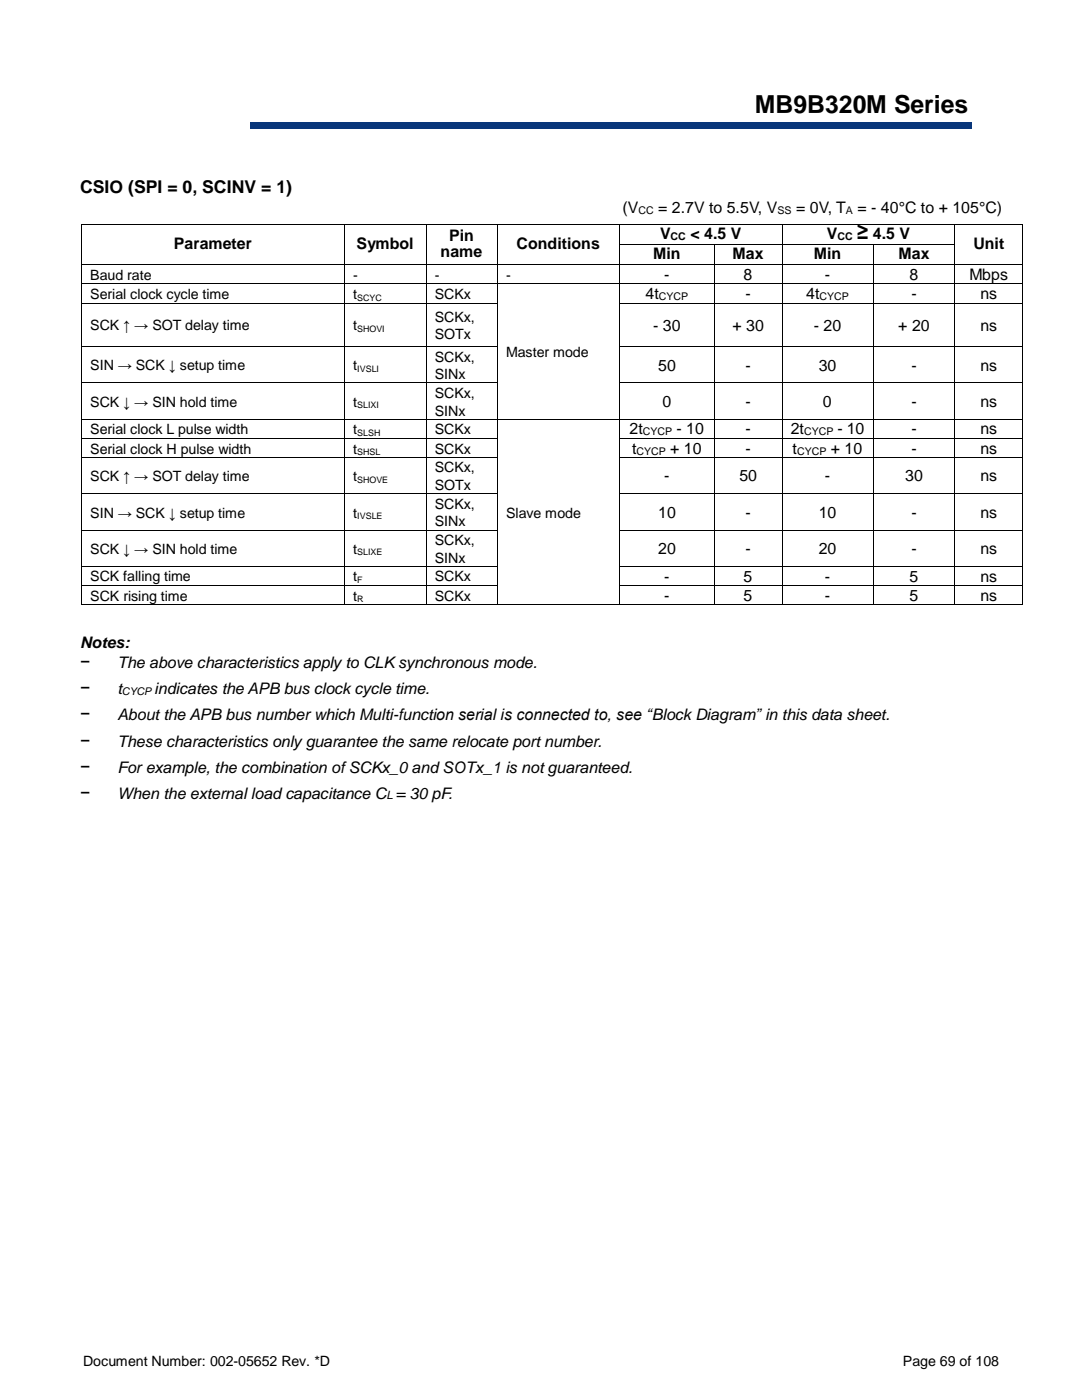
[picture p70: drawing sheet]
<svg xmlns="http://www.w3.org/2000/svg" width="216mm" height="279mm" viewBox="0 0 216 279" stroke-linecap="round" stroke-linejoin="round" font-family="sans-serif">
<defs><g id="words">
<text font-size="5" x="150.7" y="22.6">MB9B320M Series</text>
<text font-size="4.1" x="171.1" y="47.7">≥</text>
<g font-size="3.5">
<text x="16" y="38.6">CSIO (SPI = 0, SCINV = 1)</text>
<text x="16" y="133.3">−</text>
<text x="16" y="138.5">−</text>
<text x="16" y="143.8">−</text>
<text x="16" y="149">−</text>
<text x="16" y="154.3">−</text>
<text x="16" y="159.5">−</text>
</g>
<g font-size="3.2">
<text x="124.2" y="42.5">(V</text>
<text x="131.3" y="42.5">= 2.7V to 5.5V, V</text>
<text x="131.7" y="47.7">V</text>
<text x="137.8" y="47.7">&lt; 4.5 V</text>
<text x="158.9" y="42.5">= 0V, T</text>
<text x="165" y="47.7">V</text>
<text x="171.1" y="42.5">= - 40°C to + 105°C)</text>
<text x="174.2" y="47.7">4.5 V</text>
<text x="34.7" y="49.7">Parameter</text>
<text x="71.1" y="49.7">Symbol</text>
<text x="87.9" y="51.3">name</text>
<text x="89.6" y="48.1">Pin</text>
<text x="103.1" y="49.7">Conditions</text>
<text x="130.4" y="51.7">Min</text>
<text x="146.2" y="51.7">Max</text>
<text x="162.4" y="51.7">Min</text>
<text x="179.3" y="51.7">Max</text>
<text x="194.3" y="49.7">Unit</text>
<text x="128.8" y="59.7">4t</text>
<text x="132.6" y="55.9">-</text>
<text x="148.4" y="55.9">8</text>
<text x="148.8" y="59.7">-</text>
<text x="160.9" y="59.7">4t</text>
<text x="164.6" y="55.9">-</text>
<text x="181.5" y="55.9">8</text>
<text x="181.9" y="59.7">-</text>
<text x="193.5" y="55.9">Mbps</text>
<text x="195.7" y="59.7">ns</text>
<text x="130.4" y="66">- 30</text>
<text x="146.2" y="66">+ 30</text>
<text x="162.4" y="66">- 20</text>
<text x="179.3" y="66">+ 20</text>
<text x="195.7" y="66">ns</text>
<text x="131.3" y="74">50</text>
<text x="148.8" y="74">-</text>
<text x="163.4" y="74">30</text>
<text x="181.9" y="74">-</text>
<text x="195.7" y="74">ns</text>
<text x="132.2" y="81.2">0</text>
<text x="148.8" y="81.2">-</text>
<text x="164.2" y="81.2">0</text>
<text x="181.9" y="81.2">-</text>
<text x="195.7" y="81.2">ns</text>
<text x="125.6" y="86.7">2t</text>
<text x="135" y="86.7">- 10</text>
<text x="148.8" y="86.7">-</text>
<text x="157.8" y="86.7">2t</text>
<text x="167.1" y="86.7">- 10</text>
<text x="181.9" y="86.7">-</text>
<text x="195.7" y="86.7">ns</text>
<text x="126.1" y="90.6">t</text>
<text x="133.8" y="90.6">+ 10</text>
<text x="148.8" y="90.6">-</text>
<text x="158.2" y="90.6">t</text>
<text x="165.8" y="90.6">+ 10</text>
<text x="181.9" y="90.6">-</text>
<text x="195.7" y="90.6">ns</text>
<text x="132.6" y="96.1">-</text>
<text x="147.6" y="96.1">50</text>
<text x="164.6" y="96.1">-</text>
<text x="180.7" y="96.1">30</text>
<text x="195.7" y="96.1">ns</text>
<text x="131.3" y="103.3">10</text>
<text x="148.8" y="103.3">-</text>
<text x="163.4" y="103.3">10</text>
<text x="181.9" y="103.3">-</text>
<text x="195.7" y="103.3">ns</text>
<text x="131.3" y="110.5">20</text>
<text x="148.8" y="110.5">-</text>
<text x="163.4" y="110.5">20</text>
<text x="181.9" y="110.5">-</text>
<text x="195.7" y="110.5">ns</text>
<text x="132.6" y="116.1">-</text>
<text x="132.6" y="119.9">-</text>
<text x="148.4" y="116.1">5</text>
<text x="148.4" y="119.9">5</text>
<text x="164.6" y="116.1">-</text>
<text x="164.6" y="119.9">-</text>
<text x="181.5" y="116.1">5</text>
<text x="181.5" y="119.9">5</text>
<text x="195.7" y="116.1">ns</text>
<text x="195.7" y="119.9">ns</text>
<text x="16" y="129.3">Notes:</text>
<text x="23.4" y="133.3">The above characteristics apply to CLK synchronous mode.</text>
<text x="23.4" y="138.5">t</text>
<text x="23.4" y="143.8">About the APB bus number which Multi-function serial is connected to, see “Block Diagram” in this data sheet.</text>
<text x="30.8" y="138.5">indicates the APB bus clock cycle time.</text>
<text x="23.4" y="149">These characteristics only guarantee the same relocate port number.</text>
<text x="23.4" y="154.3">For example, the combination of SCKx_0 and SOTx_1 is not guaranteed.</text>
<text x="23.4" y="159.5">When the external load capacitance C = 30 pF.</text>
</g>
<g font-size="2.8">
<text x="18" y="55.8">Baud rate</text>
<text x="18" y="59.7">Serial clock cycle time</text>
<text x="70.5" y="55.8">-</text>
<text x="70.5" y="59.7">t</text>
<text x="86.8" y="55.8">-</text>
<text x="86.8" y="59.7">SCKx</text>
<text x="101" y="55.8">-</text>
<text x="18" y="66">SCK ↑ → SOT delay time</text>
<text x="70.5" y="66">t</text>
<text x="86.8" y="64.2">SCKx,</text>
<text x="86.8" y="67.7">SOTx</text>
<text x="101" y="71.3">Master mode</text>
<text x="18" y="73.9">SIN → SCK ↓ setup time</text>
<text x="70.5" y="73.9">t</text>
<text x="86.8" y="72.2">SCKx,</text>
<text x="86.8" y="75.7">SINx</text>
<text x="18" y="81.2">SCK ↓ → SIN hold time</text>
<text x="70.5" y="81.2">t</text>
<text x="86.8" y="79.4">SCKx,</text>
<text x="86.8" y="82.9">SINx</text>
<text x="18" y="86.7">Serial clock L pulse width</text>
<text x="70.5" y="86.7">t</text>
<text x="86.8" y="86.7">SCKx</text>
<text x="18" y="90.5">Serial clock H pulse width</text>
<text x="70.5" y="90.5">t</text>
<text x="86.8" y="90.5">SCKx</text>
<text x="86.8" y="94.3">SCKx,</text>
<text x="18" y="96.1">SCK ↑ → SOT delay time</text>
<text x="70.5" y="96.1">t</text>
<text x="86.8" y="97.8">SOTx</text>
<text x="86.8" y="101.5">SCKx,</text>
<text x="18" y="103.3">SIN → SCK ↓ setup time</text>
<text x="70.5" y="103.3">t</text>
<text x="86.8" y="105">SINx</text>
<text x="101" y="103.3">Slave mode</text>
<text x="18" y="110.5">SCK ↓ → SIN hold time</text>
<text x="70.5" y="110.5">t</text>
<text x="86.8" y="108.8">SCKx,</text>
<text x="86.8" y="112.3">SINx</text>
<text x="18" y="116.1">SCK falling time</text>
<text x="18" y="119.9">SCK rising time</text>
<text x="70.5" y="116.1">t</text>
<text x="70.5" y="119.9">t</text>
<text x="86.8" y="116.1">SCKx</text>
<text x="86.8" y="119.9">SCKx</text>
<text x="16.6" y="272.6">Document Number: 002-05652 Rev. *D</text>
<text x="180.2" y="272.6">Page 69 of 108</text>
</g>
<text font-size="2.3" x="77.1" y="159.5">L</text>
<g font-size="2.1">
<text x="127.4" y="42.7">CC</text>
<text x="133.8" y="47.8">CC</text>
<text x="155.2" y="42.7">SS</text>
<text x="167.1" y="47.8">CC</text>
<text x="168.8" y="42.7">A</text>
<text x="131.5" y="59.9">CYCP</text>
<text x="163.6" y="59.9">CYCP</text>
<text x="128.3" y="86.9">CYCP</text>
<text x="160.5" y="86.9">CYCP</text>
<text x="127" y="90.7">CYCP</text>
<text x="159.1" y="90.7">CYCP</text>
<text x="24.3" y="138.7">CYCP</text>
</g>
<g font-size="1.8">
<text x="71.3" y="60">SCYC</text>
<text x="71.3" y="66.3">SHOVI</text>
<text x="71.3" y="74.3">IVSLI</text>
<text x="71.3" y="81.5">SLIXI</text>
<text x="71.3" y="87.1">SLSH</text>
<text x="71.3" y="90.9">SHSL</text>
<text x="71.3" y="96.4">SHOVE</text>
<text x="71.3" y="103.6">IVSLE</text>
<text x="71.3" y="110.8">SLIXE</text>
<text x="71.3" y="116.4">F</text>
<text x="71.3" y="120.2">R</text>
</g>
</g></defs>
<g fill="#09367a">
<path d="M16 24.3h177.8v1.3h-177.8z" fill-rule="evenodd"/>
<path d="M17.9 24.3h174v1.3h-174z" fill-rule="evenodd"/>
</g>
<g fill="#fff">
<path d="M142.3 12.2h52.9v11.8h-52.9z" fill-rule="evenodd"/>
<path d="M13.6 16.2h36.2v11.3h-36.2z" fill-rule="evenodd"/>
</g>
<g fill="#000">
<path d="M16.2 44.6h.1v.2h-.1z" fill-rule="evenodd"/>
<path d="M16.2 44.6h.1v.2h-.1z" fill-rule="evenodd"/>
<path d="M16.2 48.7h.1v.2h-.1z" fill-rule="evenodd"/>
<path d="M16.2 52.8h.1v.1h-.1z" fill-rule="evenodd"/>
<path d="M16.2 56.6h.1v.1h-.1z" fill-rule="evenodd"/>
<path d="M68.7 44.6h.2v.2h-.2z" fill-rule="evenodd"/>
<path d="M68.7 48.7h.2v.2h-.2z" fill-rule="evenodd"/>
<path d="M68.7 52.8h.2v.1h-.2z" fill-rule="evenodd"/>
<path d="M68.7 56.6h.2v.1h-.2z" fill-rule="evenodd"/>
<path d="M84.9 44.6h.2v.2h-.2z" fill-rule="evenodd"/>
<path d="M84.9 48.7h.2v.2h-.2z" fill-rule="evenodd"/>
<path d="M84.9 52.8h.2v.1h-.2z" fill-rule="evenodd"/>
<path d="M84.9 56.6h.2v.1h-.2z" fill-rule="evenodd"/>
<path d="M99.1 44.6h.2v.2h-.2z" fill-rule="evenodd"/>
<path d="M99.1 48.7h.2v.2h-.2z" fill-rule="evenodd"/>
<path d="M99.1 52.8h.2v.1h-.2z" fill-rule="evenodd"/>
<path d="M99.1 56.6h.2v.1h-.2z" fill-rule="evenodd"/>
<path d="M123.5 44.6h.2v.2h-.2z" fill-rule="evenodd"/>
<path d="M123.5 48.7h.2v.2h-.2z" fill-rule="evenodd"/>
<path d="M123.5 52.8h.2v.1h-.2z" fill-rule="evenodd"/>
<path d="M123.5 56.6h.2v.1h-.2z" fill-rule="evenodd"/>
<path d="M142.5 48.7h.2v.2h-.2z" fill-rule="evenodd"/>
<path d="M142.5 52.8h.2v.1h-.2z" fill-rule="evenodd"/>
<path d="M142.5 56.6h.2v.1h-.2z" fill-rule="evenodd"/>
<path d="M156 44.6h.2v.2h-.2z" fill-rule="evenodd"/>
<path d="M156 48.7h.2v.2h-.2z" fill-rule="evenodd"/>
<path d="M156 52.8h.2v.1h-.2z" fill-rule="evenodd"/>
<path d="M156 56.6h.2v.1h-.2z" fill-rule="evenodd"/>
<path d="M174.2 48.7h.2v.2h-.2z" fill-rule="evenodd"/>
<path d="M174.2 52.8h.2v.1h-.2z" fill-rule="evenodd"/>
<path d="M174.2 56.6h.2v.1h-.2z" fill-rule="evenodd"/>
<path d="M190.5 44.6h.2v.2h-.2z" fill-rule="evenodd"/>
<path d="M190.5 48.7h.2v.2h-.2z" fill-rule="evenodd"/>
<path d="M190.5 52.8h.2v.1h-.2z" fill-rule="evenodd"/>
<path d="M190.5 56.6h.2v.1h-.2z" fill-rule="evenodd"/>
<path d="M204 44.6h.2v.2h-.2z" fill-rule="evenodd"/>
<path d="M204 44.6h.2v.2h-.2z" fill-rule="evenodd"/>
<path d="M204 48.7h.2v.2h-.2z" fill-rule="evenodd"/>
<path d="M204 52.8h.2v.1h-.2z" fill-rule="evenodd"/>
<path d="M204 56.6h.2v.1h-.2z" fill-rule="evenodd"/>
<path d="M16.2 60.4h.1v.2h-.1z" fill-rule="evenodd"/>
<path d="M16.2 69.1h.1v.2h-.1z" fill-rule="evenodd"/>
<path d="M16.2 76.3h.1v.2h-.1z" fill-rule="evenodd"/>
<path d="M68.7 60.4h.2v.2h-.2z" fill-rule="evenodd"/>
<path d="M68.7 69.1h.2v.2h-.2z" fill-rule="evenodd"/>
<path d="M68.7 76.3h.2v.2h-.2z" fill-rule="evenodd"/>
<path d="M84.9 60.4h.2v.2h-.2z" fill-rule="evenodd"/>
<path d="M84.9 69.1h.2v.2h-.2z" fill-rule="evenodd"/>
<path d="M84.9 76.3h.2v.2h-.2z" fill-rule="evenodd"/>
<path d="M99.1 60.4h.2v.2h-.2z" fill-rule="evenodd"/>
<path d="M99.1 69.1h.2v.2h-.2z" fill-rule="evenodd"/>
<path d="M99.1 76.3h.2v.2h-.2z" fill-rule="evenodd"/>
<path d="M123.5 60.4h.2v.2h-.2z" fill-rule="evenodd"/>
<path d="M123.5 69.1h.2v.2h-.2z" fill-rule="evenodd"/>
<path d="M123.5 76.3h.2v.2h-.2z" fill-rule="evenodd"/>
<path d="M142.5 60.4h.2v.2h-.2z" fill-rule="evenodd"/>
<path d="M142.5 69.1h.2v.2h-.2z" fill-rule="evenodd"/>
<path d="M142.5 76.3h.2v.2h-.2z" fill-rule="evenodd"/>
<path d="M156 60.4h.2v.2h-.2z" fill-rule="evenodd"/>
<path d="M156 69.1h.2v.2h-.2z" fill-rule="evenodd"/>
<path d="M156 76.3h.2v.2h-.2z" fill-rule="evenodd"/>
<path d="M174.2 60.4h.2v.2h-.2z" fill-rule="evenodd"/>
<path d="M174.2 69.1h.2v.2h-.2z" fill-rule="evenodd"/>
<path d="M174.2 76.3h.2v.2h-.2z" fill-rule="evenodd"/>
<path d="M190.5 60.4h.2v.2h-.2z" fill-rule="evenodd"/>
<path d="M190.5 69.1h.2v.2h-.2z" fill-rule="evenodd"/>
<path d="M190.5 76.3h.2v.2h-.2z" fill-rule="evenodd"/>
<path d="M204 60.4h.2v.2h-.2z" fill-rule="evenodd"/>
<path d="M204 69.1h.2v.2h-.2z" fill-rule="evenodd"/>
<path d="M204 76.3h.2v.2h-.2z" fill-rule="evenodd"/>
<path d="M16.2 83.6h.1v.2h-.1z" fill-rule="evenodd"/>
<path d="M16.2 87.4h.1v.2h-.1z" fill-rule="evenodd"/>
<path d="M16.2 91.2h.1v.2h-.1z" fill-rule="evenodd"/>
<path d="M16.2 98.5h.1v.2h-.1z" fill-rule="evenodd"/>
<path d="M68.7 83.6h.2v.2h-.2z" fill-rule="evenodd"/>
<path d="M68.7 87.4h.2v.2h-.2z" fill-rule="evenodd"/>
<path d="M68.7 91.2h.2v.2h-.2z" fill-rule="evenodd"/>
<path d="M68.7 98.5h.2v.2h-.2z" fill-rule="evenodd"/>
<path d="M84.9 83.6h.2v.2h-.2z" fill-rule="evenodd"/>
<path d="M84.9 87.4h.2v.2h-.2z" fill-rule="evenodd"/>
<path d="M84.9 91.2h.2v.2h-.2z" fill-rule="evenodd"/>
<path d="M84.9 98.5h.2v.2h-.2z" fill-rule="evenodd"/>
<path d="M99.1 83.6h.2v.2h-.2z" fill-rule="evenodd"/>
<path d="M99.1 87.4h.2v.2h-.2z" fill-rule="evenodd"/>
<path d="M99.1 91.2h.2v.2h-.2z" fill-rule="evenodd"/>
<path d="M99.1 98.5h.2v.2h-.2z" fill-rule="evenodd"/>
<path d="M123.5 83.6h.2v.2h-.2z" fill-rule="evenodd"/>
<path d="M123.5 87.4h.2v.2h-.2z" fill-rule="evenodd"/>
<path d="M123.5 91.2h.2v.2h-.2z" fill-rule="evenodd"/>
<path d="M123.5 98.5h.2v.2h-.2z" fill-rule="evenodd"/>
<path d="M142.5 83.6h.2v.2h-.2z" fill-rule="evenodd"/>
<path d="M142.5 87.4h.2v.2h-.2z" fill-rule="evenodd"/>
<path d="M142.5 91.2h.2v.2h-.2z" fill-rule="evenodd"/>
<path d="M142.5 98.5h.2v.2h-.2z" fill-rule="evenodd"/>
<path d="M156 83.6h.2v.2h-.2z" fill-rule="evenodd"/>
<path d="M156 87.4h.2v.2h-.2z" fill-rule="evenodd"/>
<path d="M156 91.2h.2v.2h-.2z" fill-rule="evenodd"/>
<path d="M156 98.5h.2v.2h-.2z" fill-rule="evenodd"/>
<path d="M174.2 83.6h.2v.2h-.2z" fill-rule="evenodd"/>
<path d="M174.2 87.4h.2v.2h-.2z" fill-rule="evenodd"/>
<path d="M174.2 91.2h.2v.2h-.2z" fill-rule="evenodd"/>
<path d="M174.2 98.5h.2v.2h-.2z" fill-rule="evenodd"/>
<path d="M190.5 83.6h.2v.2h-.2z" fill-rule="evenodd"/>
<path d="M190.5 87.4h.2v.2h-.2z" fill-rule="evenodd"/>
<path d="M190.5 91.2h.2v.2h-.2z" fill-rule="evenodd"/>
<path d="M190.5 98.5h.2v.2h-.2z" fill-rule="evenodd"/>
<path d="M204 83.6h.2v.2h-.2z" fill-rule="evenodd"/>
<path d="M204 87.4h.2v.2h-.2z" fill-rule="evenodd"/>
<path d="M204 91.2h.2v.2h-.2z" fill-rule="evenodd"/>
<path d="M204 98.5h.2v.2h-.2z" fill-rule="evenodd"/>
<path d="M16.2 105.7h.1v.2h-.1z" fill-rule="evenodd"/>
<path d="M16.2 112.9h.1v.2h-.1z" fill-rule="evenodd"/>
<path d="M16.2 116.8h.1v.1h-.1z" fill-rule="evenodd"/>
<path d="M68.7 105.7h.2v.2h-.2z" fill-rule="evenodd"/>
<path d="M68.7 112.9h.2v.2h-.2z" fill-rule="evenodd"/>
<path d="M68.7 116.8h.2v.1h-.2z" fill-rule="evenodd"/>
<path d="M84.9 105.7h.2v.2h-.2z" fill-rule="evenodd"/>
<path d="M84.9 112.9h.2v.2h-.2z" fill-rule="evenodd"/>
<path d="M84.9 116.8h.2v.1h-.2z" fill-rule="evenodd"/>
<path d="M99.1 105.7h.2v.2h-.2z" fill-rule="evenodd"/>
<path d="M99.1 112.9h.2v.2h-.2z" fill-rule="evenodd"/>
<path d="M99.1 116.8h.2v.1h-.2z" fill-rule="evenodd"/>
<path d="M123.5 105.7h.2v.2h-.2z" fill-rule="evenodd"/>
<path d="M123.5 112.9h.2v.2h-.2z" fill-rule="evenodd"/>
<path d="M123.5 116.8h.2v.1h-.2z" fill-rule="evenodd"/>
<path d="M142.5 105.7h.2v.2h-.2z" fill-rule="evenodd"/>
<path d="M142.5 112.9h.2v.2h-.2z" fill-rule="evenodd"/>
<path d="M142.5 116.8h.2v.1h-.2z" fill-rule="evenodd"/>
<path d="M156 105.7h.2v.2h-.2z" fill-rule="evenodd"/>
<path d="M156 112.9h.2v.2h-.2z" fill-rule="evenodd"/>
<path d="M156 116.8h.2v.1h-.2z" fill-rule="evenodd"/>
<path d="M174.2 105.7h.2v.2h-.2z" fill-rule="evenodd"/>
<path d="M174.2 112.9h.2v.2h-.2z" fill-rule="evenodd"/>
<path d="M174.2 116.8h.2v.1h-.2z" fill-rule="evenodd"/>
<path d="M190.5 105.7h.2v.2h-.2z" fill-rule="evenodd"/>
<path d="M190.5 112.9h.2v.2h-.2z" fill-rule="evenodd"/>
<path d="M190.5 116.8h.2v.1h-.2z" fill-rule="evenodd"/>
<path d="M204 105.7h.2v.2h-.2z" fill-rule="evenodd"/>
<path d="M204 112.9h.2v.2h-.2z" fill-rule="evenodd"/>
<path d="M204 116.8h.2v.1h-.2z" fill-rule="evenodd"/>
<path d="M16.2 120.6h.1v.2h-.1z" fill-rule="evenodd"/>
<path d="M16.2 120.6h.1v.2h-.1z" fill-rule="evenodd"/>
<path d="M68.7 120.6h.2v.2h-.2z" fill-rule="evenodd"/>
<path d="M84.9 120.6h.2v.2h-.2z" fill-rule="evenodd"/>
<path d="M99.1 120.6h.2v.2h-.2z" fill-rule="evenodd"/>
<path d="M123.5 120.6h.2v.2h-.2z" fill-rule="evenodd"/>
<path d="M142.5 120.6h.2v.2h-.2z" fill-rule="evenodd"/>
<path d="M156 120.6h.2v.2h-.2z" fill-rule="evenodd"/>
<path d="M174.2 120.6h.2v.2h-.2z" fill-rule="evenodd"/>
<path d="M190.5 120.6h.2v.2h-.2z" fill-rule="evenodd"/>
<path d="M204 120.6h.2v.2h-.2z" fill-rule="evenodd"/>
<path d="M204 120.6h.2v.2h-.2z" fill-rule="evenodd"/>
</g>
<g fill="none" stroke="#000" stroke-width=".2">
<path d="M16.3 44.8v3.9M16.3 48.9v3.9M16.3 52.9v3.7M16.3 56.7v3.7M16.3 44.7h52.4M16.3 52.8h52.4M16.3 56.6h52.4M68.8 44.8v3.9M68.8 48.9v3.9M68.8 52.9v3.7M68.8 56.7v3.7M68.9 44.7h16"/>
<path d="M68.9 52.8h16M68.9 56.6h16M85 44.8v3.9M85 48.9v3.9M85 52.9v3.7M85 56.7v3.7M85.1 44.7h14M85.1 52.8h14M85.1 56.6h14M99.2 44.8v3.9M99.2 48.9v3.9M99.2 52.9v3.7"/>
<path d="M99.2 56.7v3.7M99.3 44.7h24.2M99.3 52.8h24.2M99.3 56.6h24.2M123.6 44.8v3.9M123.6 48.9v3.9M123.6 52.9v3.7M123.6 56.7v3.7M123.7 44.7h32.3M123.7 48.8h18.8M123.7 52.8h18.8M123.7 56.6h18.8"/>
<path d="M142.6 48.9v3.9M142.6 52.9v3.7M142.6 56.7v3.7M142.7 48.8h13.3M142.7 52.8h13.3M142.7 56.6h13.3M156.1 44.8v3.9M156.1 48.9v3.9M156.1 52.9v3.7M156.1 56.7v3.7M156.2 44.7h34.3M156.2 48.8h18"/>
<path d="M156.2 52.8h18M156.2 56.6h18M174.3 48.9v3.9M174.3 52.9v3.7M174.3 56.7v3.7M174.4 48.8h16.1M174.4 52.8h16.1M174.4 56.6h16.1M190.6 44.8v3.9M190.6 48.9v3.9M190.6 52.9v3.7M190.6 56.7v3.7"/>
<path d="M190.7 44.7h13.3M190.7 52.8h13.3M190.7 56.6h13.3M204.1 44.8v3.9M204.1 48.9v3.9M204.1 52.9v3.7M204.1 56.7v3.7M16.3 60.6v8.5M16.3 69.3v7M16.3 76.5v7.1M16.3 60.5h52.4M16.3 69.2h52.4"/>
<path d="M16.3 76.4h52.4M68.8 60.6v8.5M68.8 69.3v7M68.8 76.5v7.1M68.9 60.5h16M68.9 69.2h16M68.9 76.4h16M85 60.6v8.5M85 69.3v7M85 76.5v7.1M85.1 60.5h14M85.1 69.2h14"/>
<path d="M85.1 76.4h14M99.2 60.6v8.5M99.2 69.3v7M99.2 76.5v7.1M123.6 60.6v8.5M123.6 69.3v7M123.6 76.5v7.1M123.7 60.5h18.8M123.7 69.2h18.8M123.7 76.4h18.8M142.6 60.6v8.5M142.6 69.3v7"/>
<path d="M142.6 76.5v7.1M142.7 60.5h13.3M142.7 69.2h13.3M142.7 76.4h13.3M156.1 60.6v8.5M156.1 69.3v7M156.1 76.5v7.1M156.2 60.5h18M156.2 69.2h18M156.2 76.4h18M174.3 60.6v8.5M174.3 69.3v7"/>
<path d="M174.3 76.5v7.1M174.4 60.5h16.1M174.4 69.2h16.1M174.4 76.4h16.1M190.6 60.6v8.5M190.6 69.3v7M190.6 76.5v7.1M190.7 60.5h13.3M190.7 69.2h13.3M190.7 76.4h13.3M204.1 60.6v8.5M204.1 69.3v7"/>
<path d="M204.1 76.5v7.1M16.3 83.8v3.6M16.3 87.6v3.6M16.3 91.4v7.1M16.3 98.7v7M16.3 83.7h52.4M16.3 87.5h52.4M16.3 91.3h52.4M16.3 98.6h52.4M68.8 83.8v3.6M68.8 87.6v3.6M68.8 91.4v7.1"/>
<path d="M68.8 98.7v7M68.9 83.7h16M68.9 87.5h16M68.9 91.3h16M68.9 98.6h16M85 83.8v3.6M85 87.6v3.6M85 91.4v7.1M85 98.7v7M85.1 83.7h14M85.1 87.5h14M85.1 91.3h14"/>
<path d="M85.1 98.6h14M99.2 83.8v3.6M99.2 87.6v3.6M99.2 91.4v7.1M99.2 98.7v7M99.3 83.7h24.2M123.6 83.8v3.6M123.6 87.6v3.6M123.6 91.4v7.1M123.6 98.7v7M123.7 83.7h18.8M123.7 87.5h18.8"/>
<path d="M123.7 91.3h18.8M123.7 98.6h18.8M142.6 83.8v3.6M142.6 87.6v3.6M142.6 91.4v7.1M142.6 98.7v7M142.7 83.7h13.3M142.7 87.5h13.3M142.7 91.3h13.3M142.7 98.6h13.3M156.1 83.8v3.6M156.1 87.6v3.6"/>
<path d="M156.1 91.4v7.1M156.1 98.7v7M156.2 83.7h18M156.2 87.5h18M156.2 91.3h18M156.2 98.6h18M174.3 83.8v3.6M174.3 87.6v3.6M174.3 91.4v7.1M174.3 98.7v7M174.4 83.7h16.1M174.4 87.5h16.1"/>
<path d="M174.4 91.3h16.1M174.4 98.6h16.1M190.6 83.8v3.6M190.6 87.6v3.6M190.6 91.4v7.1M190.6 98.7v7M190.7 83.7h13.3M190.7 87.5h13.3M190.7 91.3h13.3M190.7 98.6h13.3M204.1 83.8v3.6M204.1 87.6v3.6"/>
<path d="M204.1 91.4v7.1M204.1 98.7v7M16.3 105.9v7M16.3 113.1v3.7M16.3 116.9v3.7M16.3 105.8h52.4M16.3 113h52.4M16.3 116.9h52.4M68.8 105.9v7M68.8 113.1v3.7M68.8 116.9v3.7M68.9 105.8h16"/>
<path d="M68.9 113h16M68.9 116.9h16M85 105.9v7M85 113.1v3.7M85 116.9v3.7M85.1 105.8h14M85.1 113h14M85.1 116.9h14M99.2 105.9v7M99.2 113.1v3.7M99.2 116.9v3.7M123.6 105.9v7"/>
<path d="M123.6 113.1v3.7M123.6 116.9v3.7M123.7 105.8h18.8M123.7 113h18.8M123.7 116.9h18.8M142.6 105.9v7M142.6 113.1v3.7M142.6 116.9v3.7M142.7 105.8h13.3M142.7 113h13.3M142.7 116.9h13.3M156.1 105.9v7"/>
<path d="M156.1 113.1v3.7M156.1 116.9v3.7M156.2 105.8h18M156.2 113h18M156.2 116.9h18M174.3 105.9v7M174.3 113.1v3.7M174.3 116.9v3.7M174.4 105.8h16.1M174.4 113h16.1M174.4 116.9h16.1M190.6 105.9v7"/>
<path d="M190.6 113.1v3.7M190.6 116.9v3.7M190.7 105.8h13.3M190.7 113h13.3M190.7 116.9h13.3M204.1 105.9v7M204.1 113.1v3.7M204.1 116.9v3.7M16.3 120.7h52.4M68.9 120.7h16M85.1 120.7h14M99.3 120.7h24.2"/>
<path d="M123.7 120.7h18.8M142.7 120.7h13.3M156.2 120.7h18M174.4 120.7h16.1M190.7 120.7h13.3"/>
</g>
<use href="#words"/>
</svg>
